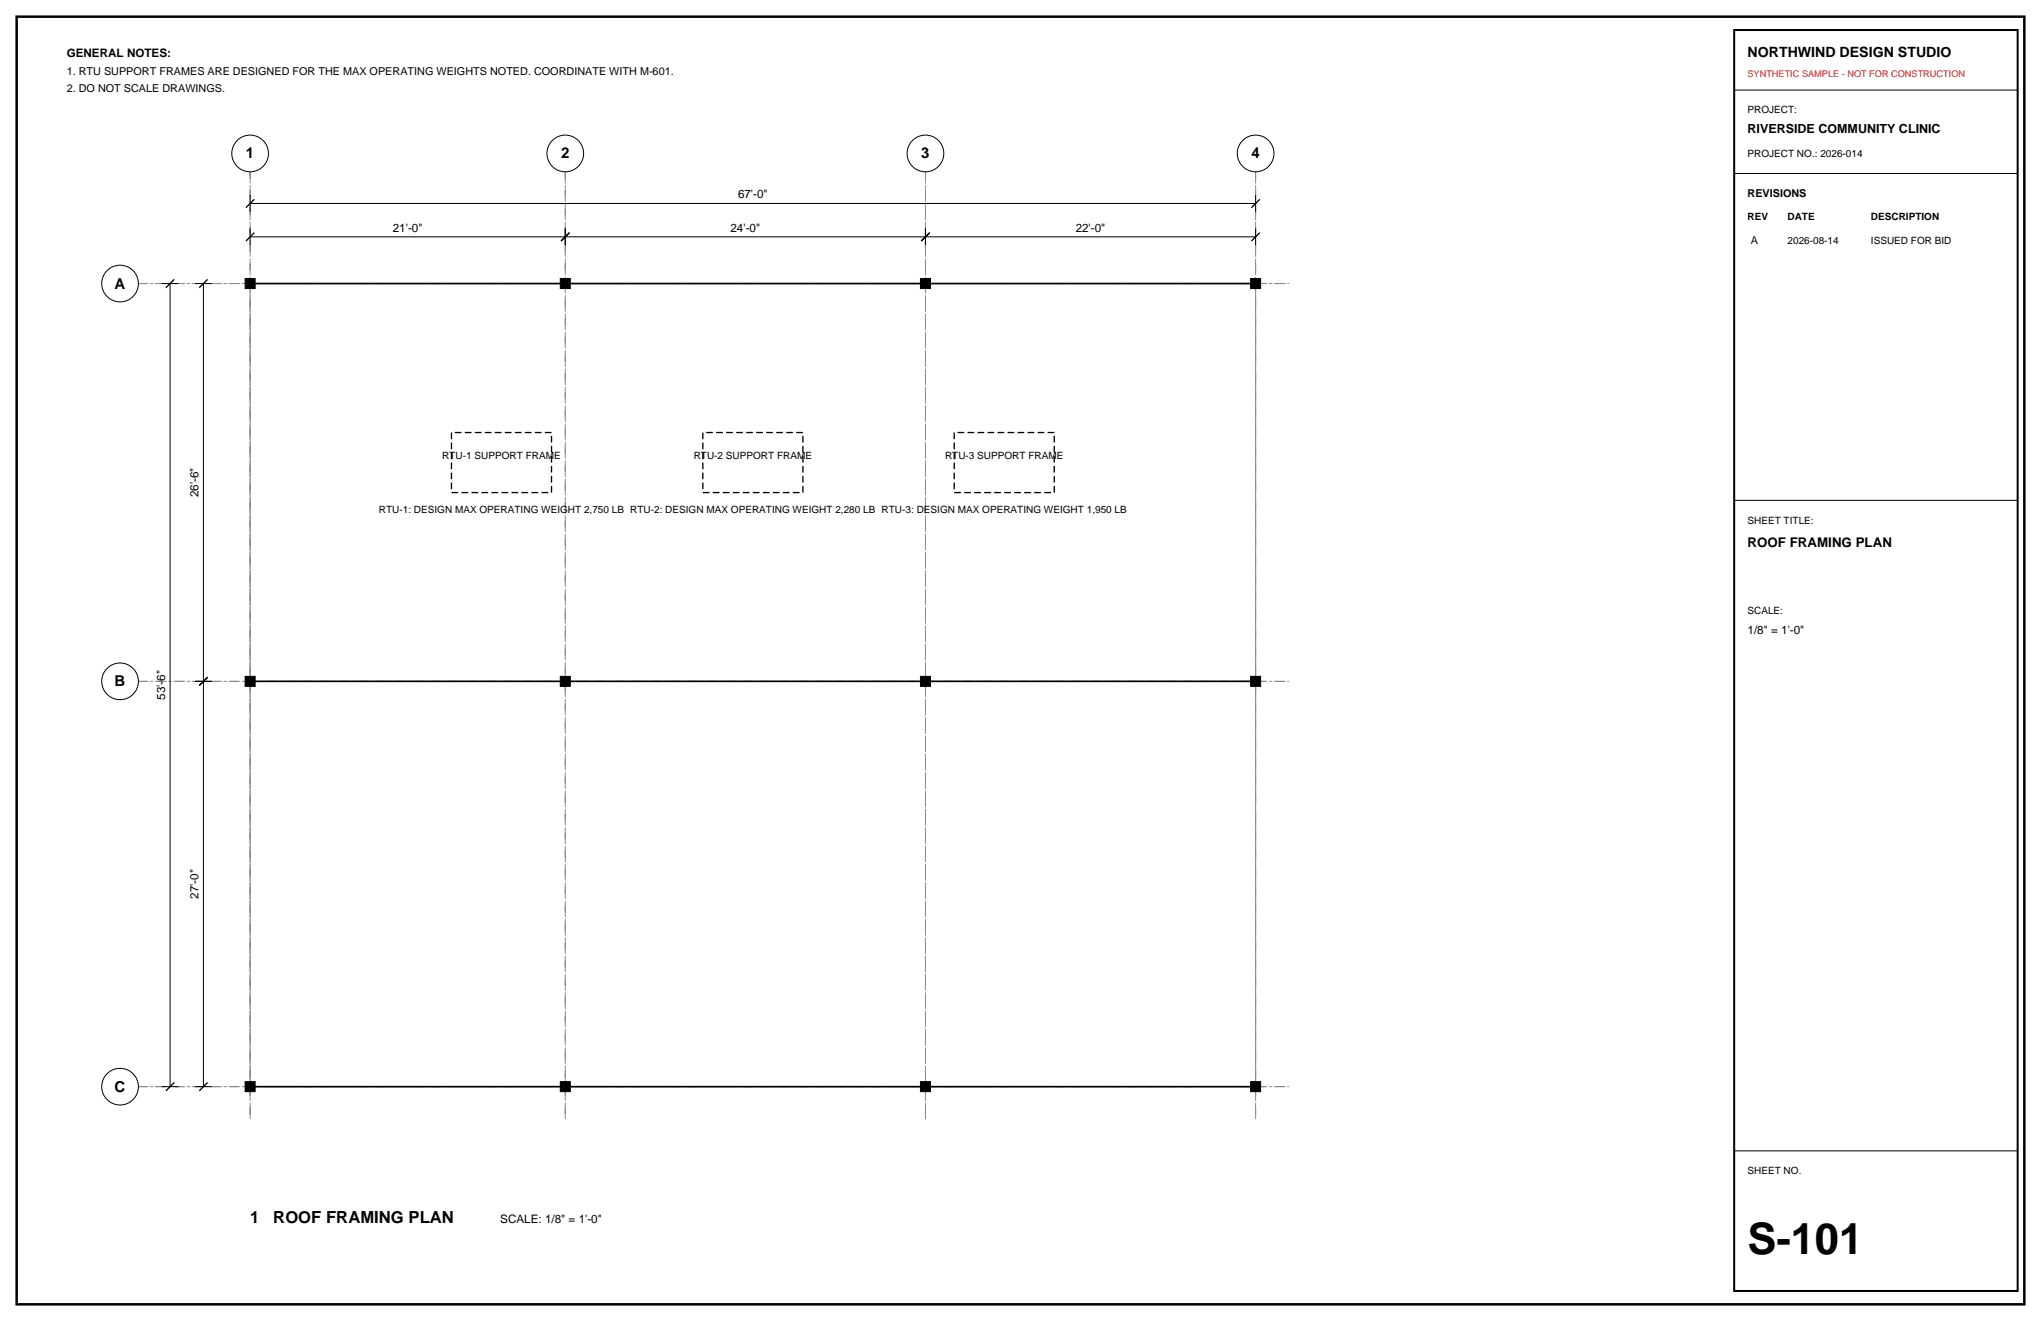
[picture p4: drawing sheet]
<svg xmlns="http://www.w3.org/2000/svg" width="432mm" height="279mm" viewBox="0 0 432 279" stroke-linecap="round" stroke-linejoin="round" font-family="sans-serif">
<defs><g id="words">
<text font-size="9.2" x="369.7" y="265.3">S-101</text>
<g font-size="3.5">
<text x="52.9" y="258.8">1</text>
<text x="57.8" y="258.8">ROOF FRAMING PLAN</text>
</g>
<g font-size="3.2">
<text x="52" y="33.5">1</text>
<text x="118.7" y="33.5">2</text>
<text x="194.9" y="33.5">3</text>
<text x="264.8" y="33.5">4</text>
<text x="24.3" y="61">A</text>
<text x="24.3" y="145.2">B</text>
<text x="24.3" y="230.9">C</text>
</g>
<text font-size="3" x="369.7" y="12">NORTHWIND DESIGN STUDIO</text>
<text font-size="2.8" x="369.7" y="115.7">ROOF FRAMING PLAN</text>
<text font-size="2.6" x="369.7" y="28.2">RIVERSIDE COMMUNITY CLINIC</text>
<g font-size="2.5">
<text x="14.1" y="12">GENERAL NOTES:</text>
<text x="156.1" y="42">67'-0&quot;</text>
<text x="83.1" y="49">21'-0&quot;</text>
<text x="154.5" y="49">24'-0&quot;</text>
<text x="227.6" y="49">22'-0&quot;</text>
<text x="42" y="105.2" transform="rotate(-90 42 105.2)">26'-6&quot;</text>
<text x="369.7" y="134.1">1/8&quot; = 1'-0&quot;</text>
<text x="34.9" y="148" transform="rotate(-90 34.9 148)">53'-6&quot;</text>
<text x="42" y="190.1" transform="rotate(-90 42 190.1)">27'-0&quot;</text>
<text x="105.8" y="258.8">SCALE: 1/8&quot; = 1'-0&quot;</text>
</g>
<g font-size="2.3">
<text x="14.1" y="15.9">1. RTU SUPPORT FRAMES ARE DESIGNED FOR THE MAX OPERATING WEIGHTS NOTED. COORDINATE WITH M-601.</text>
<text x="14.1" y="19.4">2. DO NOT SCALE DRAWINGS.</text>
<text x="369.7" y="41.6">REVISIONS</text>
<text x="370.4" y="51.5">A</text>
</g>
<g font-size="2.1">
<text x="369.7" y="24">PROJECT:</text>
<text x="369.7" y="33.2">PROJECT NO.: 2026-014</text>
<text x="369.7" y="46.6">REV</text>
<text x="378.2" y="46.6">DATE</text>
<text x="395.8" y="46.6">DESCRIPTION</text>
<text x="378.2" y="51.5">2026-08-14</text>
<text x="395.8" y="51.5">ISSUED FOR BID</text>
<text x="93.6" y="97.1">RTU-1 SUPPORT FRAME</text>
<text x="146.8" y="97.1">RTU-2 SUPPORT FRAME</text>
<text x="199.9" y="97.1">RTU-3 SUPPORT FRAME</text>
<text x="80.2" y="108.4">RTU-1: DESIGN MAX OPERATING WEIGHT 2,750 LB RTU-2: DESIGN MAX OPERATING WEIGHT 2,280 LB RTU-3: DESIGN MAX OPERATING WEIGHT 1,950 LB</text>
<text x="369.7" y="110.8">SHEET TITLE:</text>
<text x="369.7" y="129.8">SCALE:</text>
<text x="369.7" y="248.4">SHEET NO.</text>
</g>
<text font-size="1.9" fill="#d90d0d" x="369.7" y="16.2">SYNTHETIC SAMPLE - NOT FOR CONSTRUCTION</text>
</g></defs>
<path d="M3.5 3.5h424.8v272.4h-424.8z" fill="none" stroke="#000" stroke-width=".53"/>
<path d="M52.9 36.3v200.6zM119.6 36.3v200.6zM195.8 36.3v200.6zM265.6 36.3v200.6zM29.3 60h243.4zM29.3 144.1h243.4zM29.3 229.8h243.4z" fill="none" stroke="#8c8c8c" stroke-width=".21" stroke-dasharray="2.1 .7 .4 .7" stroke-linecap="butt"/>
<g fill="none" stroke="#000" stroke-width=".21">
<path d="M366.9 19.1h60zM366.9 36.7h60zM34.2 60h3.5zM36 60v169.8zM41.3 60h3.5zM43 60v84.1zM52.9 50.1h66.7zM52.9 48.3v3.6zM52.9 43h212.7zM52.9 41.3v3.5zM119.6 48.3v3.6zM119.6 50.1h76.2z"/>
<path d="M195.8 48.3v3.6zM195.8 50.1h69.8zM265.6 48.3v3.6zM265.6 41.3v3.5zM366.9 105.8h60zM41.3 144.1h3.5zM43 144.1v85.7zM34.2 229.8h3.5zM41.3 229.8h3.5zM366.9 243.4h60z"/>
<circle cx="52.9" cy="32.5" r="3.9"/>
<circle cx="119.6" cy="32.5" r="3.9"/>
<circle cx="195.8" cy="32.5" r="3.9"/>
<circle cx="265.6" cy="32.5" r="3.9"/>
<circle cx="25.4" cy="60" r="3.9"/>
<circle cx="25.4" cy="144.1" r="3.9"/>
<circle cx="25.4" cy="229.8" r="3.9"/>
</g>
<path d="M52 51l1.8-1.8zM52 43.9l1.8-1.7zM118.7 51l1.8-1.8zM194.9 51l1.8-1.8zM264.8 51l1.7-1.8zM264.8 43.9l1.7-1.7zM35.1 60.9l1.8-1.8zM42.2 60.9l1.7-1.8zM42.2 145l1.7-1.8zM35.1 230.7l1.8-1.7zM42.2 230.7l1.7-1.7z" fill="none" stroke="#000" stroke-width=".28"/>
<path d="M52.9 60h212.7v169.8h-212.7z" fill="none" stroke="#8c8c8c" stroke-width=".21"/>
<path d="M51.9 58.9h2.1v2.1h-2.1zM118.5 58.9h2.1v2.1h-2.1zM194.7 58.9h2.1v2.1h-2.1zM264.6 58.9h2.1v2.1h-2.1zM51.9 143.1h2.1v2.1h-2.1zM118.5 143.1h2.1v2.1h-2.1zM194.7 143.1h2.1v2.1h-2.1zM264.6 143.1h2.1v2.1h-2.1zM51.9 228.8h2.1v2.1h-2.1zM118.5 228.8h2.1v2.1h-2.1zM194.7 228.8h2.1v2.1h-2.1zM264.6 228.8h2.1v2.1h-2.1z" fill="#000" stroke="#000" stroke-width=".21"/>
<path d="M52.9 60h212.7zM52.9 144.1h212.7zM52.9 229.8h212.7z" fill="none" stroke="#000" stroke-width=".35"/>
<path d="M95.5 91.5h21.2v12.7h-21.2zM148.7 91.5h21.2v12.7h-21.2zM201.9 91.5h21.1v12.7h-21.1z" fill="none" stroke="#000" stroke-width=".28" stroke-dasharray="1.4 .7" stroke-linecap="butt"/>
<path d="M366.9 6.4h60v266.6h-60z" fill="none" stroke="#000" stroke-width=".42"/>
<use href="#words"/>
</svg>
